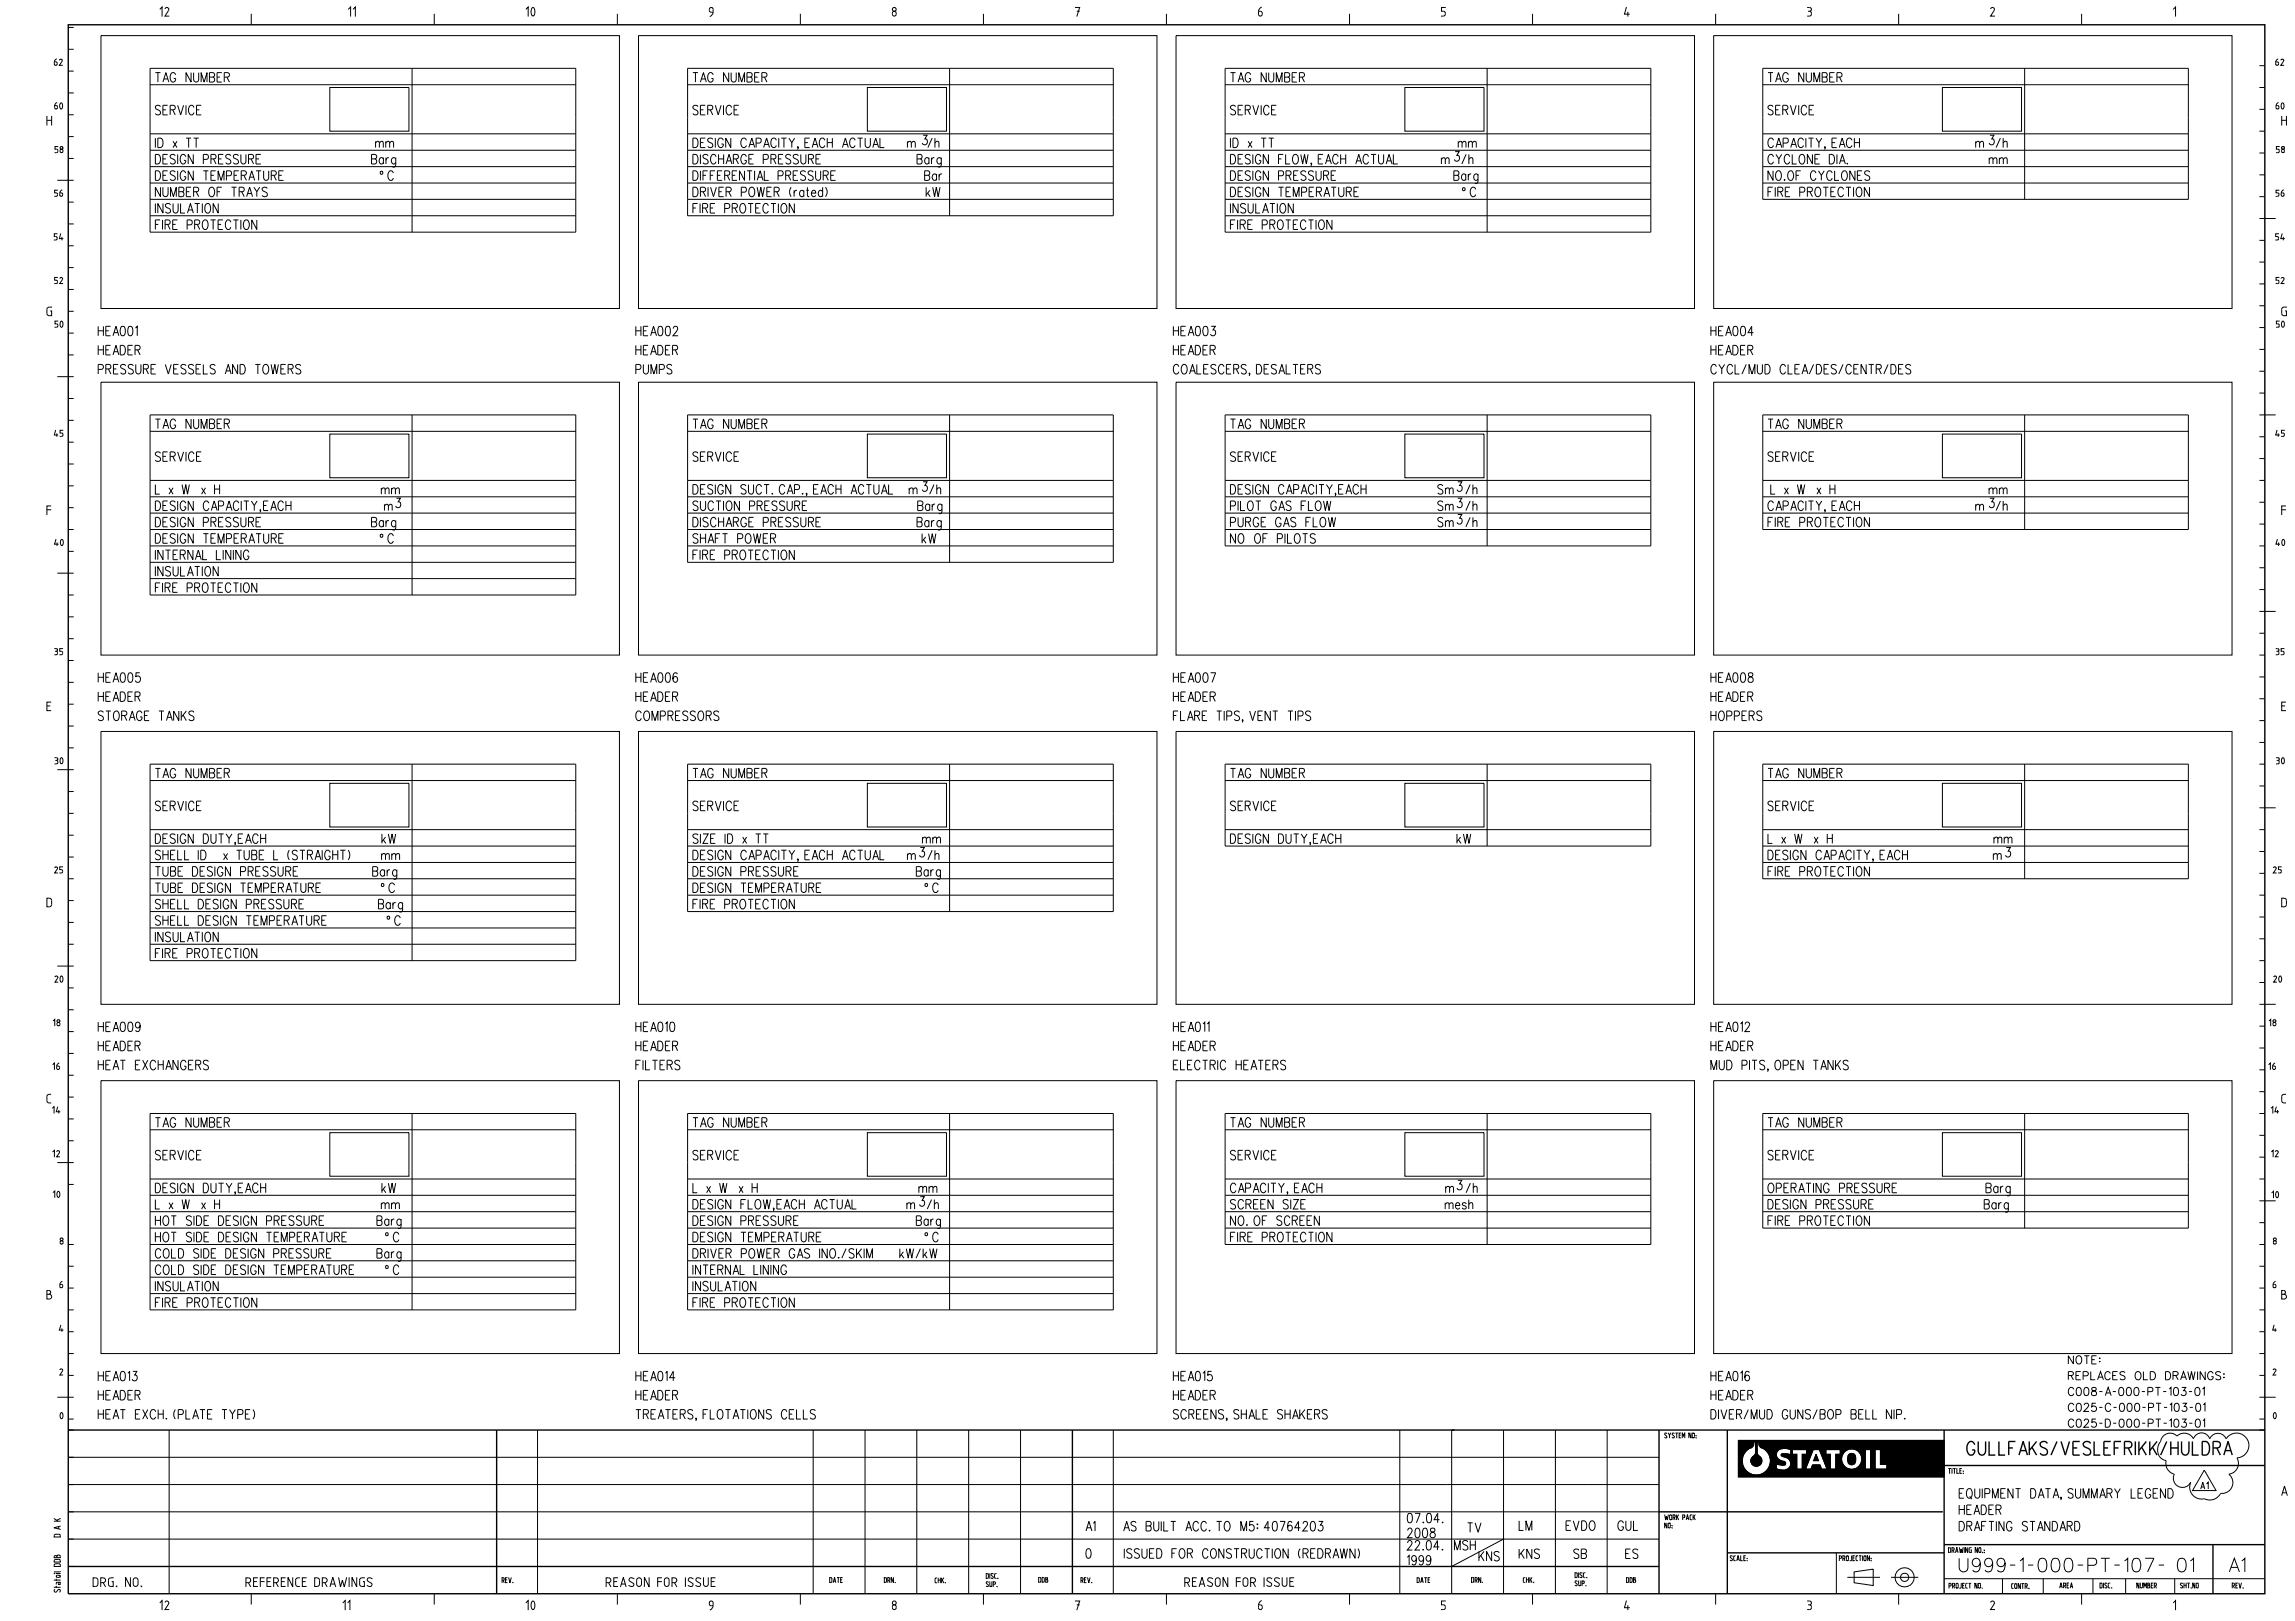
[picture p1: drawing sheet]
<svg xmlns="http://www.w3.org/2000/svg" width="841mm" height="594mm" viewBox="0 0 841 594" stroke-linecap="round" stroke-linejoin="round" font-family="sans-serif">
<defs><g id="words">
<g font-size="5">
<text x="720.8" y="533.2">GULLFAKS/VESLEFRIKK/HULDRA</text>
<text x="717.9" y="576">U999-1-000-PT-107-</text>
<text x="797.9" y="576">01</text>
<text x="816.9" y="576">A1</text>
</g>
<g font-size="3.5">
<text x="56.9" y="30.1">TAG NUMBER</text>
<text x="253.9" y="30.1">TAG NUMBER</text>
<text x="450.9" y="30.1">TAG NUMBER</text>
<text x="647.9" y="30.1">TAG NUMBER</text>
<text x="56.9" y="42.1">SERVICE</text>
<text x="253.9" y="42.1">SERVICE</text>
<text x="450.9" y="42.1">SERVICE</text>
<text x="647.9" y="42.1">SERVICE</text>
<text x="338" y="53.1">3</text>
<text x="728.9" y="53.1">3</text>
<text x="56.9" y="54.1">ID x TT</text>
<text x="131.4" y="54.1">mm</text>
<text x="253.9" y="54.1">DESIGN CAPACITY, EACH ACTUAL</text>
<text x="335.5" y="54.1">m /h</text>
<text x="450.9" y="54.1">ID x TT</text>
<text x="528" y="54.1">mm</text>
<text x="533" y="59.1">3</text>
<text x="647.9" y="54.1">CAPACITY, EACH</text>
<text x="724" y="54.1">m /h</text>
<text x="56.9" y="60.1">DESIGN PRESSURE</text>
<text x="133.3" y="60.1">Barg</text>
<text x="253.9" y="60.1">DISCHARGE PRESSURE</text>
<text x="333.9" y="60.1">Barg</text>
<text x="450.9" y="60.1">DESIGN FLOW, EACH ACTUAL</text>
<text x="530.6" y="60.1">m /h</text>
<text x="647.9" y="60.1">CYCLONE DIA.</text>
<text x="727.8" y="60.1">mm</text>
<text x="56.9" y="66.1">DESIGN TEMPERATURE</text>
<text x="137.8" y="66.1">^C</text>
<text x="253.9" y="66.1">DIFFERENTIAL PRESSURE</text>
<text x="337.3" y="66.1">Bar</text>
<text x="450.9" y="66.1">DESIGN PRESSURE</text>
<text x="529.7" y="66.1">Barg</text>
<text x="647.9" y="66.1">NO.OF CYCLONES</text>
<text x="56.9" y="72.1">NUMBER OF TRAYS</text>
<text x="253.9" y="72.1">DRIVER POWER (rated)</text>
<text x="336.7" y="72.1">kW</text>
<text x="450.9" y="72.1">DESIGN TEMPERATURE</text>
<text x="534.3" y="72.1">^C</text>
<text x="647.9" y="72.1">FIRE PROTECTION</text>
<text x="56.9" y="78.1">INSULATION</text>
<text x="253.9" y="78.1">FIRE PROTECTION</text>
<text x="450.9" y="78.1">INSULATION</text>
<text x="56.9" y="84.1">FIRE PROTECTION</text>
<text x="450.9" y="84.1">FIRE PROTECTION</text>
<text x="36" y="123.1">HEA001</text>
<text x="233" y="123.1">HEA002</text>
<text x="430" y="123.1">HEA003</text>
<text x="627" y="123.1">HEA004</text>
<text x="36" y="130">HEADER</text>
<text x="233" y="130">HEADER</text>
<text x="430" y="130">HEADER</text>
<text x="627" y="130">HEADER</text>
<text x="36" y="137">PRESSURE VESSELS AND TOWERS</text>
<text x="233" y="137">PUMPS</text>
<text x="430" y="137">COALESCERS, DESALTERS</text>
<text x="627" y="137">CYCL/MUD CLEA/DES/CENTR/DES</text>
<text x="56.9" y="157.1">TAG NUMBER</text>
<text x="253.9" y="157.1">TAG NUMBER</text>
<text x="450.9" y="157.1">TAG NUMBER</text>
<text x="647.9" y="157.1">TAG NUMBER</text>
<text x="56.9" y="169.1">SERVICE</text>
<text x="253.9" y="169.1">SERVICE</text>
<text x="450.9" y="169.1">SERVICE</text>
<text x="647.9" y="169.1">SERVICE</text>
<text x="56.9" y="181.1">L x W x H</text>
<text x="133.8" y="181.1">mm</text>
<text x="253.9" y="181.1">DESIGN SUCT. CAP., EACH ACTUAL m /h</text>
<text x="338" y="180">3</text>
<text x="450.9" y="181.1">DESIGN CAPACITY,EACH</text>
<text x="526.9" y="181.1">Sm /h</text>
<text x="534" y="180">3</text>
<text x="648.9" y="181.1">L x W x H</text>
<text x="723.1" y="181.1">mm</text>
<text x="56.9" y="187.1">DESIGN CAPACITY,EACH</text>
<text x="139.4" y="187.1">m</text>
<text x="145" y="186">3</text>
<text x="253.9" y="187.1">SUCTION PRESSURE</text>
<text x="333.5" y="187.1">Barg</text>
<text x="450.9" y="187.1">PILOT GAS FLOW</text>
<text x="526.9" y="187.1">Sm /h</text>
<text x="534" y="186">3</text>
<text x="647.9" y="187.1">CAPACITY, EACH</text>
<text x="724" y="187.1">m /h</text>
<text x="728.9" y="186">3</text>
<text x="56.9" y="193.1">DESIGN PRESSURE</text>
<text x="133.3" y="193.1">Barg</text>
<text x="253.9" y="193.1">DISCHARGE PRESSURE</text>
<text x="333.9" y="193.1">Barg</text>
<text x="450.9" y="193.1">PURGE GAS FLOW</text>
<text x="526.9" y="193.1">Sm /h</text>
<text x="534" y="192">3</text>
<text x="647.9" y="193.1">FIRE PROTECTION</text>
<text x="56.9" y="199.1">DESIGN TEMPERATURE</text>
<text x="137.8" y="199.1">^C</text>
<text x="253.9" y="199.1">SHAFT POWER</text>
<text x="333.1" y="199.1">kW</text>
<text x="450.9" y="199.1">NO OF PILOTS</text>
<text x="56.9" y="205.1">INTERNAL LINING</text>
<text x="253.9" y="205.1">FIRE PROTECTION</text>
<text x="56.9" y="211.1">INSULATION</text>
<text x="56.9" y="217.1">FIRE PROTECTION</text>
<text x="36" y="250">HEA005</text>
<text x="233" y="250">HEA006</text>
<text x="430" y="250">HEA007</text>
<text x="627" y="250">HEA008</text>
<text x="36" y="257">HEADER</text>
<text x="233" y="257">HEADER</text>
<text x="430" y="257">HEADER</text>
<text x="627" y="257">HEADER</text>
<text x="36" y="264">STORAGE TANKS</text>
<text x="233" y="264">COMPRESSORS</text>
<text x="430" y="264">FLARE TIPS, VENT TIPS</text>
<text x="627" y="264">HOPPERS</text>
<text x="56.9" y="285.1">TAG NUMBER</text>
<text x="253.9" y="285.1">TAG NUMBER</text>
<text x="450.9" y="285.1">TAG NUMBER</text>
<text x="647.9" y="285.1">TAG NUMBER</text>
<text x="56.9" y="297.1">SERVICE</text>
<text x="253.9" y="297.1">SERVICE</text>
<text x="450.9" y="297.1">SERVICE</text>
<text x="647.9" y="297.1">SERVICE</text>
<text x="56.9" y="309.1">DESIGN DUTY,EACH</text>
<text x="136.4" y="309.1">kW</text>
<text x="253.9" y="309.1">SIZE ID x TT</text>
<text x="333.1" y="309.1">mm</text>
<text x="450.9" y="309.1">DESIGN DUTY,EACH</text>
<text x="530.4" y="309.1">kW</text>
<text x="647.9" y="309.1">L x W x H</text>
<text x="724.7" y="309.1">mm</text>
<text x="56.9" y="315.1">SHELL ID</text>
<text x="81.3" y="315.1">x TUBE L (STRAIGHT)</text>
<text x="138.7" y="315.1">mm</text>
<text x="253.9" y="315.1">DESIGN CAPACITY, EACH ACTUAL</text>
<text x="335.5" y="315.1">m /h</text>
<text x="337" y="314">3</text>
<text x="647.9" y="315.1">DESIGN CAPACITY, EACH</text>
<text x="729.1" y="315.1">m</text>
<text x="734.9" y="314">3</text>
<text x="56.9" y="321.1">TUBE DESIGN PRESSURE</text>
<text x="134.8" y="321.1">Barg</text>
<text x="253.9" y="321.1">DESIGN PRESSURE</text>
<text x="332.7" y="321.1">Barg</text>
<text x="647.9" y="321.1">FIRE PROTECTION</text>
<text x="56.9" y="327.1">TUBE DESIGN TEMPERATURE</text>
<text x="138.8" y="327.1">^C</text>
<text x="253.9" y="327.1">DESIGN TEMPERATURE</text>
<text x="337.3" y="327.1">^C</text>
<text x="56.9" y="333.1">SHELL DESIGN PRESSURE</text>
<text x="137" y="333.1">Barg</text>
<text x="253.9" y="333.1">FIRE PROTECTION</text>
<text x="56.9" y="339.1">SHELL DESIGN TEMPERATURE</text>
<text x="140.9" y="339.1">^C</text>
<text x="56.9" y="345.1">INSULATION</text>
<text x="56.9" y="351.1">FIRE PROTECTION</text>
<text x="36" y="378">HEA009</text>
<text x="233" y="378">HEA010</text>
<text x="430" y="378">HEA011</text>
<text x="627" y="378">HEA012</text>
<text x="36" y="385">HEADER</text>
<text x="233" y="385">HEADER</text>
<text x="430" y="385">HEADER</text>
<text x="627" y="385">HEADER</text>
<text x="36" y="392">HEAT EXCHANGERS</text>
<text x="233" y="392">FILTERS</text>
<text x="430" y="392">ELECTRIC HEATERS</text>
<text x="627" y="392">MUD PITS, OPEN TANKS</text>
<text x="56.9" y="413.1">TAG NUMBER</text>
<text x="253.9" y="413.1">TAG NUMBER</text>
<text x="450.9" y="413.1">TAG NUMBER</text>
<text x="647.9" y="413.1">TAG NUMBER</text>
<text x="56.9" y="425.1">SERVICE</text>
<text x="253.9" y="425.1">SERVICE</text>
<text x="450.9" y="425.1">SERVICE</text>
<text x="647.9" y="425.1">SERVICE</text>
<text x="56.9" y="437">DESIGN DUTY,EACH</text>
<text x="136.4" y="437">kW</text>
<text x="253.9" y="437">L x W x H</text>
<text x="330.8" y="437">mm</text>
<text x="450.9" y="437">CAPACITY, EACH</text>
<text x="529.7" y="437">m /h</text>
<text x="534" y="436">3</text>
<text x="647.9" y="437">OPERATING PRESSURE</text>
<text x="725.7" y="437">Barg</text>
<text x="56.9" y="443">L x W x H</text>
<text x="133.8" y="443">mm</text>
<text x="253.9" y="443">DESIGN FLOW,EACH ACTUAL</text>
<text x="334.6" y="443">m /h</text>
<text x="337" y="442">3</text>
<text x="450.9" y="443">SCREEN SIZE</text>
<text x="525.3" y="443">mesh</text>
<text x="647.9" y="443">DESIGN PRESSURE</text>
<text x="724.2" y="443">Barg</text>
<text x="56.9" y="449">HOT SIDE DESIGN PRESSURE</text>
<text x="136.9" y="449">Barg</text>
<text x="253.9" y="449">DESIGN PRESSURE</text>
<text x="332.7" y="449">Barg</text>
<text x="450.9" y="449">NO. OF SCREEN</text>
<text x="647.9" y="449">FIRE PROTECTION</text>
<text x="56.9" y="455">HOT SIDE DESIGN TEMPERATURE</text>
<text x="140.6" y="455">^C</text>
<text x="253.9" y="455">DESIGN TEMPERATURE</text>
<text x="337.3" y="455">^C</text>
<text x="450.9" y="455">FIRE PROTECTION</text>
<text x="56.9" y="461">COLD SIDE DESIGN PRESSURE</text>
<text x="137.1" y="461">Barg</text>
<text x="253.9" y="461">DRIVER POWER GAS INO./SKIM</text>
<text x="328.2" y="461">kW/kW</text>
<text x="56.9" y="467">COLD SIDE DESIGN TEMPERATURE</text>
<text x="140.7" y="467">^C</text>
<text x="253.9" y="467">INTERNAL LINING</text>
<text x="56.9" y="473">INSULATION</text>
<text x="253.9" y="473">INSULATION</text>
<text x="56.9" y="479">FIRE PROTECTION</text>
<text x="253.9" y="479">FIRE PROTECTION</text>
<text x="36" y="506">HEA013</text>
<text x="233" y="506">HEA014</text>
<text x="430" y="506">HEA015</text>
<text x="627" y="506">HEA016</text>
<text x="36" y="513">HEADER</text>
<text x="233" y="513">HEADER</text>
<text x="430" y="513">HEADER</text>
<text x="627" y="513">HEADER</text>
<text x="36" y="520">HEAT EXCH. (PLATE TYPE)</text>
<text x="233" y="520">TREATERS, FLOTATIONS CELLS</text>
<text x="430" y="520">SCREENS, SHALE SHAKERS</text>
<text x="627" y="520">DIVER/MUD GUNS/BOP BELL NIP.</text>
<text x="717.9" y="549">EQUIPMENT DATA, SUMMARY LEGEND</text>
<text x="717.9" y="555">HEADER</text>
<text x="398" y="561">A1</text>
<text x="411.8" y="561">AS BUILT ACC. TO M5: 40764203</text>
<text x="515.7" y="558">07.04.</text>
<text x="515.7" y="563.5">2008</text>
<text x="537.8" y="561.5">TV</text>
<text x="556.7" y="560.8">LM</text>
<text x="573.9" y="560.8">EVDO</text>
<text x="592.9" y="560.8">GUL</text>
<text x="717.9" y="561">DRAFTING STANDARD</text>
<text x="515.7" y="568">22.04.</text>
<text x="533" y="568">MSH</text>
<text x="398" y="571">0</text>
<text x="412" y="571">ISSUED FOR CONSTRUCTION (REDRAWN)</text>
<text x="515.7" y="573.5">1999</text>
<text x="542" y="572">KNS</text>
<text x="556.7" y="571.1">KNS</text>
<text x="576.7" y="571.1">SB</text>
<text x="595.7" y="571.1">ES</text>
</g>
<g font-size="3">
<text x="757.9" y="499.8">NOTE:</text>
<text x="757.9" y="505.6">REPLACES OLD DRAWINGS:</text>
<text x="757.9" y="511.4">C008-A-000-PT-103-01</text>
<text x="757.9" y="517.2">C025-C-000-PT-103-01</text>
<text x="757.9" y="523">C025-D-000-PT-103-01</text>
</g>
<g font-size="2.5">
<text x="19.8" y="24.1">62</text>
<text x="833.8" y="24.1">62</text>
<text x="19.9" y="40.1">60</text>
<text x="833.9" y="40.1">60</text>
<text x="20" y="56.1">58</text>
<text x="834.1" y="56.1">58</text>
<text x="19.9" y="72.1">56</text>
<text x="833.9" y="72.1">56</text>
<text x="19.7" y="88.1">54</text>
<text x="833.8" y="88.1">54</text>
<text x="19.9" y="104.1">52</text>
<text x="833.9" y="104.1">52</text>
<text x="20" y="120.1">50</text>
<text x="834" y="120.1">50</text>
<text x="19.7" y="160">45</text>
<text x="833.8" y="160">45</text>
<text x="19.9" y="200">40</text>
<text x="833.9" y="200">40</text>
<text x="19.9" y="240">35</text>
<text x="833.9" y="240">35</text>
<text x="20" y="280">30</text>
<text x="834" y="280">30</text>
<text x="19.9" y="320">25</text>
<text x="832.9" y="320">25</text>
<text x="20" y="360">20</text>
<text x="833" y="360">20</text>
<text x="19.4" y="376">18</text>
<text x="831.5" y="376">18</text>
<text x="19.3" y="392">16</text>
<text x="831.3" y="392">16</text>
<text x="19.1" y="408">14</text>
<text x="832.2" y="408">14</text>
<text x="19.3" y="424">12</text>
<text x="832.3" y="424">12</text>
<text x="19.4" y="438.9">10</text>
<text x="832.4" y="439">10</text>
<text x="21.9" y="456">8</text>
<text x="832.9" y="456">8</text>
<text x="21.8" y="472">6</text>
<text x="832.8" y="472">6</text>
<text x="21.6" y="488">4</text>
<text x="832.7" y="488">4</text>
<text x="21.8" y="504">2</text>
<text x="832.8" y="504">2</text>
<text x="21.9" y="520">0</text>
<text x="832.9" y="520">0</text>
<text x="806.3" y="545.7">A1</text>
<text x="22.2" y="564.5" transform="rotate(-90 22.2 564.5)">D A K</text>
<text x="22.2" y="583.5" transform="rotate(-90 22.2 583.5)">Statoil DDB</text>
</g>
<g font-size="2">
<text x="610" y="527">SYSTEM NO:</text>
<text x="713.9" y="540">TITLE:</text>
<text x="610" y="557">WORK PACK</text>
<text x="610" y="560">NO:</text>
<text x="713.9" y="569">DRAWING NO.:</text>
<text x="634" y="572">SCALE:</text>
<text x="673.9" y="572">PROJECTION:</text>
<text x="183.9" y="580">REV.</text>
<text x="304" y="580">DATE</text>
<text x="324" y="580">DRN.</text>
<text x="342.6" y="580.1">CHK.</text>
<text x="361.3" y="578.5">DISC.</text>
<text x="361.3" y="581.5">SUP.</text>
<text x="380.5" y="579.9">DDB</text>
<text x="396" y="580">REV.</text>
<text x="519.2" y="580">DATE</text>
<text x="539.2" y="580">DRN.</text>
<text x="558.1" y="580">CHK.</text>
<text x="577.1" y="578.2">DISC.</text>
<text x="577.1" y="581.2">SUP.</text>
<text x="596" y="580">DDB</text>
<text x="754.7" y="582">AREA</text>
<text x="714.1" y="582.1">PROJECT NO.</text>
<text x="737.1" y="582.2">CONTR.</text>
<text x="769.5" y="582">DISC.</text>
<text x="782.9" y="582">NUMBER</text>
<text x="798.9" y="582">SHT.NO</text>
<text x="817.9" y="582">REV.</text>
</g>
</g></defs>
<g fill="none" stroke="#000" stroke-width=".37">
<path d="M25 18.1h2M25 10.1h2M37 13.1h190v100h-190zM58.5 3.5l.9-.9v3.5M60.5 3.3l.2-.4 .6-.2 .4 .3 .1 .6-1.3 2.3h1.5M92.1 5.1v4M127.6 3.5l.9-.9v3.5M129.4 3.5l.8-.9v3.5M159.1 5.1v4M192.7 3.5l.8-.9v3.5M194.9 2.9a.69 .69 0 0 1 .9 .1 .69 .69 0 0 1 .2 .8 1.37 1.37 0 0 1-.9 2l-.5-1.2zM226.2 5.1v4"/>
<path d="M234 13.1h190v100h-190zM261.3 4.5l-1.2-.3-.2-.8 .4-.6h.6l.3 .3 .1 1.4-.5 1.1-.7 .5M293.3 5.1v4M327.3 4.3l.7-.1 .4 .4v.8l-.5 .5-.5-.1-.4-.4zM360.4 5.1v4M393.9 2.7h1.7l-1 3.4M394.6 4.1h1M427.4 5.1v4M431 13.1h189.9v100h-189.9zM462.4 2.6l-.7 .4-.5 1.1v1.4l.4 .4 .6-.1 .4-.5-.1-.7-.6-.5h-.7M494.5 5.1v4M529.8 2.7h-1.6v1.4l1.1 .1 .3 .5v.7l-.4 .5h-1.1"/>
<path d="M561.6 5.1v4M596 2.6l-.7 2.6h1.9M596.5 4.3v1.8M628 13.1h189.9v100h-189.9zM628.7 5.1v4M662.2 2.7h1l.5 .4v.7l-.6 .3M662.6 4.1h.5M663.1 4.1l.6 .3 .1 1-.5 .5h-1.1M695.7 5.1v4M729.5 3.3l.2-.4 .5-.2 .5 .3 .1 .6-1.4 2.3h1.7M762.8 5.1v4M796.4 3.5l.8-.9v3.5"/>
<path d="M25 34.1h2M25 26.1h2M55 25h156v60.1h-156zM55 31.1h156M120.9 32.1h29v16h-29zM151 25v60.1M252 25h156v54.1h-156zM252 31.1h156M317.8 32.1h29v16h-29zM348 25v54.1M448.9 25h156v60.1h-156zM448.9 31.1h156"/>
<path d="M514.8 32.1h29v16h-29zM545 25v60.1M646 25h155.9v48h-155.9zM646 31.1h155.9M711.8 32.1h29v16h-29zM741.9 25v48M828 32.1h1.9M828 24.1h1.9M17.2 42.5v3.5M17.2 44.1h1.7M18.9 42.5v3.5M25 58.1h2"/>
<path d="M25 50.1h2M25 42.1h2M55 49h156M55 55.1h156M252 49h156M252 55.1h156M332.5 52.4l.7-.6 .6 .2 .2 2.1M334 52.4l.6-.6 .6 .2 .2 2.1M448.9 49h156M448.9 55.1h156M528.2 58.4l.6-.6 .7 .2 .1 2.1M528.2 57.8v2.3"/>
<path d="M646 49h155.9M646 55.1h155.9M828 56.1h1.9M828 48.1h1.9M828 40.1h1.9M836.1 44.1h1.8M836.1 42.5v3.5M837.9 42.5v3.5M21 66.1h6M25 74.1h2M55 61.1h156M55 67.1h156"/>
<path d="M55 73h156M55 79.1h156M252 61.1h156M252 67.1h156M252 73h156M448.9 61.1h156M448.9 67.1h156M448.9 73h156M448.9 79.1h156M646 61.1h155.9M646 67.1h155.9M828 72.1h1.9"/>
<path d="M828 64.1h1.9M25 98.1h2M25 90.1h2M25 82.1h2M828 80.1h5.9M828 96h1.9M828 88.1h1.9M19.1 112.5h-1.2l-.7 .6v1.9l.5 .6 1.2 .1v-1.8h-.5M25 114.1h2M25 106.1h2M828 112h1.9M828 104h1.9"/>
<path d="M838 112.5h-1.2l-.6 .6-.1 1.9 .5 .6 1.3 .1v-1.8h-.5M21 138h6M25 130.1h2M25 122.1h2M828 136h1.9M828 128h1.9M828 120h1.9M25 154h2M25 146h2M37 140.1h190v100h-190zM55 152h156v66h-156zM55 158.1h156"/>
<path d="M120.9 159.1h29v16h-29zM151 152v66M234 140.1h190v100h-190zM252 152h156v54.1h-156zM252 158.1h156M317.8 159.1h29v16h-29zM348 152v54.1M431 140.1h189.9v100h-189.9zM448.9 152h156v48h-156zM448.9 158.1h156M514.8 159.1h29v16h-29zM545 152v48"/>
<path d="M628 140.1h189.9v100h-189.9zM646 152h155.9v42h-155.9zM646 158.1h155.9M711.8 159.1h29v16h-29zM741.9 152v42M828 152h5.9M828 144h1.9M25 178h2M25 170h2M25 162h2M55 176h156M252 176h156"/>
<path d="M448.9 176h156M646 176h155.9M828 176h1.9M828 168h1.9M828 160h1.9M17.2 186.8h1.6M18.8 185.4h-1.6v3.3M25 194h2M25 186h2M55 194h156M55 182.1h156M55 188h156"/>
<path d="M252 194h156M252 182.1h156M252 188h156M448.9 194h156M448.9 182.1h156M448.9 188h156M646 182.1h155.9M646 188h155.9M828 192h1.9M828 184h1.9M836.1 186.8h1.6M837.7 185.4h-1.6v3.3"/>
<path d="M21 210h6M25 218h2M25 202h2M55 200h156M55 206.1h156M55 212h156M252 200h156M828 216h1.9M828 208h1.9M828 200h1.9M25 234h2M25 226h2"/>
<path d="M828 224h5.9M828 232.1h1.9M17.2 258.7h1.2M18.8 257.3h-1.6v3.1h1.6M25 258h2M25 250h2M25 242h2M828 256.1h1.9M828 248.1h1.9M828 240.1h1.9M836.1 258.7h1.3M837.7 257.3h-1.6v3.1h1.6"/>
<path d="M25 274h2M25 266h2M37 268h190v100h-190zM234 268h190v100h-190zM431 268h189.9v100h-189.9zM628 268h189.9v100h-189.9zM828 272.1h1.9M828 264.1h1.9M21 282h6M25 298h2M25 290h2M55 280h156v72h-156z"/>
<path d="M55 286h156M120.9 287h29v16h-29zM151 280v72M252 280h156v54h-156zM252 286h156M317.8 287h29v16h-29zM348 280v54M448.9 280h156v30h-156zM448.9 286h156M514.8 287h29v16h-29zM545 280v30M646 280h155.9v42h-155.9z"/>
<path d="M646 286h155.9M711.8 287h29v16h-29zM741.9 280v42M828 296h5.9M828 288h1.9M828 280h1.9M25 314h2M25 306h2M55 304h156M55 310h156M55 316h156M252 304h156"/>
<path d="M252 310h156M252 316h156M332.5 313.4l.7-.6 .6 .1 .2 2.2M334 313.4l.6-.6 .6 .1 .2 2.2M448.9 304h156M646 304h155.9M646 310h155.9M646 316h155.9M828 312h1.9M828 304h1.9M17.2 329.1l1.2 .1 .5 .6v1.8l-.6 .7h-1.1zM25 338h2"/>
<path d="M25 330h2M25 322h2M55 322h156M55 328h156M55 334h156M252 322h156M252 328h156M828 336h1.9M828 328h1.9M828 320h1.9M836.1 329.1l1.3 .1 .5 .6v1.8l-.6 .7h-1.2zM21 354h6"/>
<path d="M25 346h2M55 346h156M55 340h156M828 352h1.9M828 344h1.9M25 378h2M25 370h2M25 362h2M828 368h5.9M828 376h1.9M828 360h1.9M25 394h2"/>
<path d="M25 386h2M37 396h190v100h-190zM234 396h190v100h-190zM431 396h189.9v100h-189.9zM628 396h189.9v100h-189.9zM828 392h1.9M828 384h1.9M18.8 401h-1l-.6 .7 .1 2 .5 .4 1 .1M25 418h2M25 410h2M25 402h2M55 408h156v72h-156z"/>
<path d="M55 414h156M120.9 415.1h29v15.9h-29zM151 408v72M252 408h156v72h-156zM252 414h156M317.8 415.1h29v15.9h-29zM348 408v72M448.9 408h156v48h-156zM448.9 414h156M514.8 415.1h29v15.9h-29zM545 408v48M646 408h155.9v42h-155.9z"/>
<path d="M646 414h155.9M711.8 415.1h29v15.9h-29zM741.9 408v42M828 416h1.9M828 408h1.9M828 400h1.9M837.7 401h-1l-.6 .7 .1 2 .5 .4 1 .1M21 426h6M25 434h2M55 432h156M55 438h156M252 432h156"/>
<path d="M252 438h156M448.9 432h156M448.9 438h156M646 432h155.9M646 438h155.9M828 432h1.9M828 424h1.9M25 456h2M55 456h156M55 444h156M55 450h156M252 456h156"/>
<path d="M252 444h156M252 450h156M332.3 441.4l.7-.6 .6 .1 .1 2.1M332.3 440.8v2.2M448.9 444h156M448.9 450h156M646 444h155.9M828 440h5.9M828 456h1.9M828 448h1.9M17.2 474.3h.8a.87 .87 0 0 1 .9 .8 .87 .87 0 0 1-.9 .9h-.8v-3.1h.8l.5 .3v.7l-.6 .4M22.9 469.5l-.7 .5-.3 .8"/>
<path d="M25 480h2M25 472h2M25 464h2M55 462h156M55 468h156M55 474h156M252 462h156M252 468h156M252 474h156M828 480h1.9M828 472h1.9M828 464h1.9"/>
<path d="M833.9 469.5l-.7 .6-.2 .7M836.1 474.3h.9a.87 .87 0 0 1 .9 .8 .87 .87 0 0 1-.9 .9h-.9v-3.1h1l.4 .5-.1 .6-.6 .3M25 496h2M25 488h2M828 496h1.9M828 488h1.9M21 512h6M25 504h2M828 512h5.9M828 504h1.9M25 534h582.9M25 524h2"/>
<path d="M25 520h2M62 524v60M197 524v60M298 524v60M317 524v60M336 524v60M355 524v60M374 524v60M408 524v60M513 524v60M532 524v60M551 524v60"/>
<path d="M570 524v60M588.9 524v60M637 527.8h75.4v13.5h-75.4zM637.1 527.8v13.5M637.2 527.8v13.5M637.3 527.8v13.5M637.4 527.8v13.5M637.5 527.8v13.5M637.6 527.8v13.5M637.7 527.8v13.5M637.8 527.8v13.5M637.9 527.8v13.5"/>
<path d="M638 527.8v13.5M638.1 527.8v13.5M638.2 527.8v13.5M638.4 527.8v13.5M638.5 527.8v13.5M638.6 527.8v6.8M638.6 536.1v5.2M638.7 527.8v6.3M638.7 536.6v4.7M638.8 527.8v5.9M638.8 536.9v4.4M638.9 527.8v5.6"/>
<path d="M638.9 537.2v4.1M639 527.8v5.4M639 537.4v3.9M639.1 527.8v5.2M639.1 537.6v3.7M639.2 527.8v5M639.2 537.8v3.5M639.3 538v3.3M639.4 527.8l-.1 4.9M639.5 527.8v4.6M639.5 538.3v3M639.6 527.8v4.4"/>
<path d="M639.6 538.4v2.9M639.7 527.8v4.3M639.7 538.5v2.8M639.8 527.8v4.2M639.8 538.6v2.7M639.9 527.8v4.1M639.9 538.8v2.5M640 527.8v4M640 538.9v2.4M640.1 527.8v3.9M640.1 539v2.3M640.2 527.8v3.8"/>
<path d="M640.2 539.1v2.2M640.3 527.8v3.7M640.3 539.1v2.2M640.4 539.2v2.1M640.5 527.8l-.1 3.6M640.6 527.8v3.5M640.6 539.4v1.9M640.7 527.8v3.4M640.7 539.4v1.9M640.8 527.8v3.3M640.8 539.5v1.8M640.9 527.8v3.3"/>
<path d="M640.9 539.6v1.7M641 527.8v3.2M641 539.6v1.7M641.1 527.8v3.1M641.1 539.7v1.6M641.2 527.8v3.1M641.2 539.8v1.5M641.3 527.8v3M641.3 539.8v1.5M641.4 527.8v3M641.4 539.9v1.4M641.5 539.9v1.4"/>
<path d="M641.6 527.8l-.1 2.9a2.04 2.04 0 0 0 1.2-2.3h.6M641.6 534.9v.8M641.7 527.8v2.8M641.7 534.6v1.4M641.7 540v1.3M641.8 527.8v2.7M641.8 534.3v2M641.9 527.8v2.7M641.9 534.1v2.3M642 527.8v2.6M642 534v2.6M642 534a2.06 2.06 0 0 0 .2 2.8 2.06 2.06 0 0 0 2.8 0 2.06 2.06 0 0 0 .2-2.8"/>
<path d="M642.1 527.8v2.5M642.1 533.9v2.8M642.2 527.8v2.4M642.2 533.8v3M642.3 527.8v2.3M642.3 533.7v3.2M642.4 527.8v2.2M642.4 533.6v3.4M642.5 527.8v2M642.5 533.5v3.5M642.7 527.8l-.1 1.8M642.7 533.4v3.7"/>
<path d="M642.8 527.8v.6M642.8 533.3v3.9M642.9 527.8v.6M642.9 533.3v3.9M643 527.8v.6M643 533.1v4.2M643.1 527.8v.6M643.1 533v4.3M643.2 527.8v.6M643.2 532.8v4.5M643.3 527.8v4.8l-.3 .5-1 .9M643.3 532.4v4.9"/>
<path d="M643.4 527.8v9.6M643.5 527.8v9.6M643.6 527.8v9.6M643.7 527.8v9.6M643.8 527.8v9.6M643.9 532.1l.3 1 1 .9M644 527.8v.6M644 532.7v4.6M644.1 527.8v.6M644.1 533v4.3M644.2 527.8v.6M644.2 533.1v4.2"/>
<path d="M644.3 527.8v.6M644.3 533.2v4M644.4 527.8v.6M644.4 533.3v3.9M644.5 527.8v1.1M644.5 533.4v3.7M644.6 527.8v1.8M644.6 533.5v3.6M644.7 527.8v2M644.7 533.5v3.6M644.8 527.8v2.2M644.8 533.6v3.4"/>
<path d="M644.9 527.8l.1 2.4M644.9 533.7v3.2M645.1 527.8v2.5M645.1 533.9v2.8M645.2 527.8v2.6M645.2 534v2.6M645.3 527.8v2.7M645.3 534.1v2.4M645.4 527.8v2.7M645.4 534.2v2.1M645.5 527.8v2.8M645.5 534.4v1.8"/>
<path d="M645.5 540v1.3M645.6 527.8v2.9M645.6 534.7v1.2M645.6 539.9v1.4M645.7 527.8v2.9a2.04 2.04 0 0 1-1.2-2.3h-.6M645.7 539.9v1.4M645.8 527.8v3M645.8 539.9v1.4M645.9 527.8v3M645.9 539.8v1.5M646 527.8l.1 3.1M646.1 539.7v1.6"/>
<path d="M646.2 527.8v3.2M646.2 539.6v1.7M646.3 527.8v3.3M646.3 539.6v1.7M646.4 527.8v3.3M646.4 539.5v1.8M646.5 527.8v3.4M646.5 539.4v1.9M646.6 527.8v3.5M646.6 539.3v2M646.7 527.8v3.5M646.7 539.3v2"/>
<path d="M646.8 527.8v3.6M646.8 539.2v2.1M646.9 527.8v3.7M646.9 539.1v2.2M647 527.8v3.8M647 539.1v2.2M647.1 527.8l.1 4M647.2 538.8v2.5M647.3 527.8v4.1M647.3 538.8v2.5M647.4 527.8v4.2M647.4 538.6v2.7"/>
<path d="M647.5 527.8v4.3M647.5 538.5v2.8M647.6 527.8v4.4M647.6 538.4v2.9M647.7 527.8v4.6M647.7 538.2v3.1M647.8 527.8v4.7M647.8 538.1v3.2M647.9 527.8v4.9M647.9 538v3.3M648 527.8v5M648 537.8v3.5"/>
<path d="M648.1 527.8v5.2M648.1 537.6v3.7M648.2 527.8l.1 5.7M648.3 537.1v4.2M648.4 527.8v6M648.4 536.9v4.4M648.5 527.8v6.3M648.5 536.5v4.8M648.6 527.8v6.8M648.6 536v5.3M648.7 527.8v13.5M648.8 527.8v13.5"/>
<path d="M648.9 527.8v13.5M649 527.8v13.5M649.1 527.8v13.5M649.2 527.8v13.5M649.3 527.8v13.5M649.4 527.8v13.5M649.6 527.8v13.5M649.7 527.8v13.5M649.8 527.8v13.5M649.9 527.8v13.5M650 527.8v13.5M650.1 527.8v13.5"/>
<path d="M650.2 527.8v13.5M650.3 527.8v13.5M650.4 527.8v13.5M650.5 527.8v13.5M650.7 527.8v13.5M650.8 527.8v13.5M650.9 527.8v13.5M651 536.5l1.9 .4M651 538.1l.1 3.2M651 527.8v4.8M651 533.5v7.8M651.1 527.8v4.4"/>
<path d="M651.1 533.8v2.7M651.2 527.8v4.2M651.2 534v2.6M651.2 538.2v3.1M651.3 527.8v4.1M651.3 534.2v2.4M651.3 538.2v3.1M651.4 527.8v3.9M651.4 534.3v2.3M651.4 538.2v3.1M651.5 527.8v3.8M651.5 534.4v2.2"/>
<path d="M651.5 538.2v3.1M651.6 534.5l.1 2.2M651.6 538.3v3M651.7 527.8l-.1 3.7M651.8 527.8v3.5M651.8 534.7v2M651.8 538.3v3M651.9 527.8v3.5M651.9 534.8v2M651.9 538.4v2.9M652 527.8v3.4M652 534.9v1.9"/>
<path d="M652 538.4v2.9M652.1 527.8v3.3M652.1 534.9v1.9M652.1 538.4v2.9M652.2 527.8v3.3M652.2 535v1.8M652.2 538.4v2.9M652.3 527.8v3.3M652.3 535v1.9M652.3 538.5v2.8M652.4 527.8v3.3M652.4 535.1v1.8"/>
<path d="M652.4 538.5v2.8M652.5 527.8v3.2M652.5 535.2v1.7M652.5 538.5v2.8M652.6 527.8v3.2M652.6 535.2v1.7M652.6 538.5v2.8M652.7 527.8v3.2M652.7 535.2v1.7M652.7 538.5v2.8M652.8 532.7v.9M652.9 527.8v3.2"/>
<path d="M652.9 532.7v1M652.9 535.3v1.6M652.9 538.5v2.8M653 527.8v3.1M653 532.6v1.1M653 535.3v1.6M653 538.5v2.8M653.1 527.8v3.1M653.1 532.6v1.2M653.1 535.3v1.6M653.1 538.6v2.7M653.2 532.6v1.2a2.79 2.79 0 0 1 3 3.1 2.46 2.46 0 0 1-2.1 1.7v2.7"/>
<path d="M653.2 527.8v3.1M653.2 535.4v1.5M653.2 538.6v2.7M653.3 527.8l-.1 3.1a2.22 2.22 0 0 0-2.3 2.2 2.22 2.22 0 0 0 2.2 2.3l.9 .1 .4 .6-.3 .8h-1.2M653.3 532.6v1.2M653.3 535.4v1.5M653.3 538.6v2.7M653.4 527.8v3.1M653.4 532.6v1.2M653.4 535.4v1.5M653.4 538.6v2.7M653.5 527.8v3.1"/>
<path d="M653.5 532.6v1.2M653.5 535.4v1.5M653.5 538.6v2.7M653.6 527.8v3.1M653.6 532.6v1.3M653.6 535.5v1.4M653.6 538.6v2.7M653.7 527.8v3.1M653.7 532.6v1.3M653.7 535.5v1.4M653.7 538.6v2.7M653.8 527.8v3.1"/>
<path d="M653.8 532.6l.1 1.4M653.8 535.5v1.4M653.8 538.6v2.7M654 527.8v3.1M654 532.6v1.4M654 535.6v1.3M654 538.6v2.7M654.1 527.8v3.1M654.1 532.6v1.4M654.1 535.6v1.3M654.2 527.8v3.1M654.2 532.6v1.4"/>
<path d="M654.2 535.7v1.1M654.2 538.5v2.8M654.3 527.8v3.1M654.3 532.6v1.5M654.3 535.9v.7M654.3 538.5v2.8M654.4 527.8v3.1M654.4 532.6v1.5M654.4 538.5v2.8M654.5 527.8v3.2M654.5 532.6v1.5M654.5 538.5v2.8"/>
<path d="M654.6 527.8v3.2M654.6 532.6v1.6M654.6 538.5v2.8M654.7 527.8v3.2M654.7 532.6v1.6M654.7 538.4v2.9M654.8 527.8v3.2M654.8 532.6v1.6M654.8 538.4v2.9M654.9 527.8v3.2M654.9 532.7l.1 1.6M655 538.3v3"/>
<path d="M655.1 527.8v3.2M655.1 532.7v1.7M655.1 538.2v3.1M655.2 527.8v3.3M655.2 532.7v1.7M655.2 538.2v3.1M655.3 527.8v3.3M655.3 532.7v1.8M655.3 538.1v3.2M655.4 527.8v3.3M655.4 532.7v1.9M655.4 538v3.3"/>
<path d="M655.5 527.8v3.3M655.5 532.7v2M655.5 538v3.3M655.6 527.8v3.3M655.6 532.7v2.1M655.6 537.8v3.5M655.7 527.8v3.3M655.7 532.8v2.1M655.7 537.7v3.6M655.8 527.8v3.4M655.8 532.8v2.3M655.8 537.6v3.7"/>
<path d="M655.9 527.8v3.4M655.9 532.8v2.4M655.9 537.4v3.9M656 527.8l.2 3.5M656 532.8v2.7M656 537.3v4M656.1 527.8v3.4M656.1 532.8v2.9M656.1 537v4.3M656.2 527.8v8.4M656.2 536.6v4.7M656.3 527.8v13.5"/>
<path d="M656.4 527.8v13.5M656.5 527.8v13.5M656.6 527.8v13.5M656.7 527.8v13.5M656.8 531.2h5.3v1.7h-1.7v5.4h-1.9v-5.4h-1.7zM656.8 527.8v13.5M656.9 527.8v3.4M656.9 532.9v8.4M657 527.8v3.4M657 532.9v8.4M657.1 527.8v3.4M657.1 532.9v8.4"/>
<path d="M657.2 527.8v3.4M657.2 532.9v8.4M657.3 527.8v3.4M657.3 532.9v8.4M657.4 527.8v3.4M657.4 532.9v8.4M657.5 527.8v3.4M657.5 532.9v8.4M657.6 527.8v3.4M657.6 532.9v8.4M657.7 527.8v3.4M657.7 532.9v8.4"/>
<path d="M657.8 527.8v3.4M657.8 532.9v8.4M657.9 527.8v3.4M657.9 532.9v8.4M658 527.8v3.4M658 532.9v8.4M658.1 527.8v3.4M658.1 532.9v8.4M658.2 527.8v3.4M658.2 532.9v8.4M658.3 527.8v3.4M658.3 532.9v8.4"/>
<path d="M658.4 527.8v3.4M658.4 532.9v8.4M658.5 527.8v3.4M658.5 538.3v3M658.6 527.8v3.4M658.6 538.3v3M658.7 527.8v3.4M658.7 538.3v3M658.8 527.8v3.4M658.8 538.3v3M658.9 527.8v3.4M658.9 538.3v3"/>
<path d="M659 527.8v3.4M659 538.3v3M659.1 527.8v3.4M659.1 538.3v3M659.2 527.8v3.4M659.2 538.3v3M659.3 527.8v3.4M659.3 538.3v3M659.4 527.8v3.4M659.4 538.3v3M659.5 527.8v3.4M659.5 538.3v3"/>
<path d="M659.6 527.8v3.4M659.6 538.3v3M659.7 527.8v3.4M659.7 538.3v3M659.8 527.8v3.4M659.8 538.3v3M659.9 527.8v3.4M659.9 538.3v3M660 527.8v3.4M660 538.3v3M660.1 527.8v3.4M660.1 538.3v3"/>
<path d="M660.2 527.8v3.4M660.2 538.3v3M660.3 527.8v3.4M660.3 538.3v3M660.4 527.8v3.4M660.4 538.3v3M660.5 527.8v3.4M660.5 532.9v8.4M660.6 527.8v3.4M660.6 532.9v8.4M660.7 527.8v3.4M660.7 532.9v8.4"/>
<path d="M660.8 527.8v3.4M660.8 532.9v8.4M660.9 527.8v3.4M660.9 532.9v8.4M661 527.8v3.4M661 532.9v8.4M661.1 527.8v3.4M661.1 532.9v8.4M661.2 527.8v3.4M661.2 532.9v8.4M661.3 527.8v3.4M661.3 532.9v8.4"/>
<path d="M661.4 527.8v3.4M661.4 532.9v8.4M661.5 527.8v3.4M661.5 532.9v8.4M661.6 527.8v3.4M661.6 532.9v8.4M661.7 527.8v3.4M661.7 532.9v8.4M661.8 527.8v3.4M661.8 532.9v5.1M661.8 538.3v3M661.9 527.8v3.4"/>
<path d="M661.9 532.9v4.8M661.9 538.3v3M662 527.8v3.4M662 532.9v4.5M662 538.3v3M662.1 527.8v9.4M662.1 538.3v3M662.2 527.8v9.1M662.2 538.3v3M662.3 527.8v8.9M662.3 538.3v3M662.4 527.8v8.6"/>
<path d="M662.4 538.3v3M662.5 527.8v8.4M662.5 538.3v3M662.6 527.8v8.1M662.6 538.3v3M662.7 527.8v7.9M662.7 538.3v3M662.8 527.8v7.6M662.8 538.3v3M662.9 527.8v7.4M662.9 538.3v3M663 527.8v7.1"/>
<path d="M663 538.3v3M663.1 527.8v6.8M663.1 538.3v3M663.2 527.8v6.6M663.2 538.3v3M663.3 527.8v6.3M663.3 538.3v3M663.4 527.8v6.1M663.4 538.3v3M663.5 527.8v5.8M663.5 538.3v3M663.6 527.8v5.6"/>
<path d="M663.6 538.3v3M663.7 527.8v5.3M663.7 538.1v3.2M663.8 527.8v5.1M663.8 537.8v3.5M663.9 527.8v4.8M663.9 537.6v3.7M664 527.8v4.6M664 537.3v4M664.1 527.8v4.3M664.1 537.1v4.2M664.2 527.8v4.1"/>
<path d="M664.2 536.9v4.4M664.3 527.8v3.8M664.3 536.8v4.5M664.4 527.8v3.5M664.4 536.8v4.5M664.5 531.2h2.2l2.8 7.1h-2l-.6-1.5h-2.7l-.6 1.5h-1.9zM664.5 527.8v3.4M664.5 536.8v4.5M664.6 527.8v3.4M664.6 536.8v4.5M664.7 527.8v3.4M664.7 535v.3"/>
<path d="M664.7 536.8v4.5M664.8 527.8v3.4M664.8 534.7v.6M664.8 536.8v4.5M664.9 527.8v3.4M664.9 534.5v.8M664.9 536.8v4.5M665 527.8v3.4M665 534.2v1.1M665 536.8v4.5M665.1 527.8v3.4M665.1 533.9v1.4"/>
<path d="M665.1 536.8v4.5M665.2 527.8v3.4M665.2 533.7v1.6M665.2 536.8v4.5M665.3 527.8v3.4M665.3 533.4v1.9M665.3 536.8v4.5M665.4 527.8v3.4M665.4 533.1v2.2M665.4 536.8v4.5M665.5 532.9l.9 2.4h-1.8zM665.5 527.8v3.4"/>
<path d="M665.5 532.9v2.4M665.5 536.8v4.5M665.6 527.8v3.4M665.6 533.1v2.2M665.6 536.8v4.5M665.7 527.8v3.4M665.7 533.4v1.9M665.7 536.8v4.5M665.8 527.8v3.4M665.8 533.7v1.6M665.8 536.8v4.5M665.9 527.8v3.4"/>
<path d="M665.9 533.9v1.4M665.9 536.8v4.5M666 527.8v3.4M666 534.2v1.1M666 536.8v4.5M666.1 527.8v3.4M666.1 534.5v.8M666.1 536.8v4.5M666.2 527.8v3.4M666.2 534.7v.6M666.2 536.8v4.5M666.3 527.8v3.4"/>
<path d="M666.3 535v.3M666.3 536.8v4.5M666.4 527.8v3.4M666.4 536.8v4.5M666.5 527.8v3.4M666.5 536.8v4.5M666.6 527.8v3.4M666.6 536.8v4.5M666.7 527.8v3.4M666.7 536.8v4.5M666.8 527.8v3.7M666.8 536.8v4.5"/>
<path d="M666.9 527.8v3.9M666.9 536.8v4.5M667 527.8v4.2M667 536.9v4.4M667.1 527.8v4.4M667.1 537.2v4.1M667.2 527.8v4.7M667.2 537.4v3.9M667.3 527.8v4.9M667.3 537.7v3.6M667.4 527.8v5.2M667.4 538v3.3"/>
<path d="M667.5 527.8v5.5M667.5 538.2v3.1M667.6 527.8v5.7M667.6 538.3v3M667.7 527.8v6M667.7 538.3v3M667.8 527.8l.1 6.5M667.8 538.3v3M668 527.8v6.7M668 538.3v3M668.1 527.8v7M668.1 538.3v3"/>
<path d="M668.2 527.8v7.2M668.2 538.3v3M668.3 527.8v7.5M668.3 538.3v3M668.4 527.8v7.7M668.4 538.3v3M668.5 527.8v8M668.5 538.3v3M668.6 527.8v8.2M668.6 538.3v3M668.7 527.8v8.5M668.7 538.3v3"/>
<path d="M668.8 527.8v8.8M668.8 538.3v3M668.9 527.8l.1 9.3M668.9 538.3v3M669.1 531.2h5.2v1.7h-1.6v5.4h-2v-5.4h-1.6zM669.1 527.8v9.5M669.1 538.3v3M669.2 527.8v3.4M669.2 532.9v4.7M669.2 538.3v3M669.3 527.8v3.4M669.3 532.9v4.9"/>
<path d="M669.3 538.3v3M669.4 527.8v3.4M669.4 532.9v5.2M669.4 538.3v3M669.5 527.8v3.4M669.5 532.9v8.4M669.6 527.8v3.4M669.6 532.9v8.4M669.7 527.8v3.4M669.7 532.9v8.4M669.8 527.8v3.4M669.8 532.9v8.4"/>
<path d="M669.9 527.8v3.4M669.9 532.9v8.4M670 527.8v3.4M670 532.9v8.4M670.2 527.8v3.4M670.2 532.9v8.4M670.3 527.8v3.4M670.3 532.9v8.4M670.4 527.8v3.4M670.4 532.9v8.4M670.5 527.8v3.4M670.5 532.9v8.4"/>
<path d="M670.6 527.8v3.4M670.6 532.9v8.4M670.7 527.8v3.4M670.7 532.9v8.4M670.8 527.8v3.4M670.8 538.3v3M670.9 527.8v3.4M670.9 538.3v3M671 527.8v3.4M671 538.3v3M671.1 527.8v3.4M671.1 538.3v3"/>
<path d="M671.3 527.8v3.4M671.3 538.3v3M671.4 527.8v3.4M671.4 538.3v3M671.5 527.8v3.4M671.5 538.3v3M671.6 527.8v3.4M671.6 538.3v3M671.7 527.8v3.4M671.7 538.3v3M671.8 527.8v3.4M671.8 538.3v3"/>
<path d="M671.9 527.8v3.4M671.9 538.3v3M672 527.8v3.4M672 538.3v3M672.1 527.8v3.4M672.1 538.3v3M672.2 527.8v3.4M672.2 538.3v3M672.4 527.8v3.4M672.4 538.3v3M672.5 527.8v3.4M672.5 538.3v3"/>
<path d="M672.6 527.8v3.4M672.6 538.3v3M672.7 527.8v3.4M672.7 538.3v3M672.8 527.8v3.4M672.8 532.9v8.4M672.9 527.8v3.4M672.9 532.9v8.4M673 527.8v3.4M673 532.9v8.4M673.1 527.8v3.4M673.1 532.9v8.4"/>
<path d="M673.2 527.8v3.4M673.2 532.9v8.4M673.3 527.8v3.4M673.3 532.9v8.4M673.4 527.8v3.4M673.4 532.9v8.4M673.6 527.8v3.4M673.6 532.9v8.4M673.7 527.8v3.4M673.7 532.9v8.4M673.8 527.8v3.4M673.8 532.9v8.4"/>
<path d="M673.9 527.8v3.4M673.9 532.9v8.4M674 527.8v3.4M674 532.9v8.4M674.1 527.8v3.4M674.1 532.9v8.4M674.2 527.8v3.4M674.2 532.9v8.4M674.3 527.8v3.4M674.3 532.9v8.4M674.4 527.8v13.5M674.5 527.8v13.5"/>
<path d="M674.7 527.8v13.5M674.8 527.8v13.5M674.9 527.8v13.5M675 527.8v6.3M675 535.2v6.1M675.1 527.8v5.9M675.1 535.7v5.6M675.2 527.8v5.6M675.2 536v5.3M675.3 527.8v5.3M675.3 536.2v5.1M675.4 527.8v5.2"/>
<path d="M675.4 536.4v4.9M675.5 527.8v5M675.5 536.6v4.7M675.6 536.7v4.6M675.7 527.8l-.1 4.8M675.8 527.8v4.6M675.8 537v4.3M675.9 527.8v4.4M675.9 537.1v4.2M676 527.8v4.4M676 537.2v4.1M676.1 527.8v4.3"/>
<path d="M676.1 537.3v4M676.2 527.8v4.1M676.2 537.4v3.9M676.3 527.8v4.1M676.3 537.5v3.8M676.4 527.8v4M676.4 537.5v3.8M676.5 527.8v3.9M676.5 537.6v3.7M676.6 527.8v3.8M676.6 537.7v3.6M676.7 537.7v3.6"/>
<path d="M676.8 527.8l-.1 3.8M676.9 527.8v3.7M676.9 537.9v3.4M677 527.8v3.6M677 537.9v3.4M677 533.9v1.5M677.1 527.8v3.6M677.1 538v3.3M677.2 533.4v2.5M677.2 527.8v3.5M677.2 538v3.3M677.3 527.8v3.5"/>
<path d="M677.3 538v3.3M677.3 533v3.3M677.4 527.8v3.5M677.4 538.1v3.2M677.5 532.9v3.5M677.5 527.8v3.4M677.5 538.1v3.2M677.5 532.8v3.7M677.6 527.8v3.4M677.6 538.1v3.2M677.6 532.7v3.9M677.7 527.8v3.4"/>
<path d="M677.7 538.2v3.1M677.8 532.7v4M677.8 527.8v3.3M677.8 538.2v3.1M677.8 532.6v4.1M677.9 532.6v4.2M678 527.8v3.3M678 538.2v3.1M678.1 532.5v4.3M678.1 527.8v3.3M678.1 538.2v3.1M678.1 532.5v4.4"/>
<path d="M678.2 527.8v3.3M678.2 538.2v3.1M678.3 532.4v4.5M678.3 527.8v3.3M678.3 538.2v3.1M678.4 527.8v3.3M678.4 538.2v3.1M678.4 532.4v4.5M678.5 527.8v3.3M678.5 538.2v3.1M678.6 532.4v4.5M678.6 527.8v3.3"/>
<path d="M678.6 538.2v3.1M678.7 527.8v3.3M678.7 538.2v3.1M678.7 532.4v4.5M678.8 527.8v3.3M678.8 538.2v3.1M678.9 532.4v4.5M678.9 527.8v3.3M678.9 538.2v3.1M678.9 532.5v4.4M679 527.8v3.3M679 538.2v3.1"/>
<path d="M679 532.5v4.3M679.1 527.8v3.3M679.1 538.2v3.1M679.2 532.5v4.3M679.2 527.8v3.3M679.2 538.2v3.1M679.2 532.6v4.1M679.3 527.8v3.3M679.3 538.2v3.1M679.4 532.7v4M679.4 527.8v3.4M679.4 538.2v3.1"/>
<path d="M679.4 532.7v3.9M679.5 527.8v3.4M679.5 538.1v3.2M679.5 532.8v3.8M679.6 527.8v3.4M679.6 538.1v3.2M679.7 532.9v3.5M679.7 527.8v3.5M679.7 538.1v3.2M679.7 533v3.3M679.8 527.8v3.5M679.8 538v3.3"/>
<path d="M679.8 533.2v2.9M679.9 527.8v3.5M679.9 538v3.3M680 533.4v2.6M680 527.8v3.6M680 538v3.3M680 533.9v1.5M680.1 527.8v3.6M680.1 537.9v3.4M680.2 527.8v3.7M680.2 537.9v3.4M680.3 527.8v3.7"/>
<path d="M680.3 537.8v3.5M680.4 527.8v3.8M680.4 537.7v3.6M680.5 527.8v3.8M680.5 537.7v3.6M680.6 527.8v3.9M680.6 537.6v3.7M680.7 527.8v4M680.7 537.6v3.7M680.8 527.8v4.1M680.8 537.5v3.8M680.9 527.8v4.1"/>
<path d="M680.9 537.4v3.9M681 527.8v4.3M681 537.3v4M681.1 527.8v4.4M681.1 537.2v4.1M681.2 527.8v4.4M681.2 537.1v4.2M681.3 527.8v4.6M681.3 537v4.3M681.4 527.8v4.7M681.4 536.9v4.4M681.5 527.8v4.8"/>
<path d="M681.5 536.7v4.6M681.6 527.8v5M681.6 536.6v4.7M681.7 527.8v5.2M681.7 536.4v4.9M681.8 527.8v5.3M681.8 536.2v5.1M681.9 527.8v5.6M681.9 536v5.3M682 527.8v5.8M682 535.7v5.6M682.1 527.8v6.3"/>
<path d="M682.1 535.2v6.1M682.2 527.8v13.5M682.3 527.8v13.5M682.4 527.8v13.5M682.5 527.8v13.5M682.6 527.8v13.5M682.7 527.8v13.5M682.8 527.8v13.5M682.9 527.8v13.5M683 527.8v13.5M683.1 527.8v13.5M683.2 527.8v13.5"/>
<path d="M683.3 527.8v13.5M683.4 527.8v13.5M683.5 531.2h2v7.1h-2zM683.5 527.8v13.5M683.6 527.8v3.4M683.6 538.3v3M683.7 527.8v3.4M683.7 538.3v3M683.8 527.8v3.4M683.8 538.3v3M683.9 527.8v3.4M683.9 538.3v3"/>
<path d="M684 527.8v3.4M684 538.3v3M684.1 527.8v3.4M684.1 538.3v3M684.2 527.8v3.4M684.2 538.3v3M684.3 527.8v3.4M684.3 538.3v3M684.4 527.8v3.4M684.4 538.3v3M684.5 527.8v3.4M684.5 538.3v3"/>
<path d="M684.6 527.8v3.4M684.6 538.3v3M684.7 527.8v3.4M684.7 538.3v3M684.8 527.8v3.4M684.8 538.3v3M684.9 527.8v3.4M684.9 538.3v3M685 527.8v3.4M685 538.3v3M685.1 527.8v3.4M685.1 538.3v3"/>
<path d="M685.2 527.8v3.4M685.2 538.3v3M685.3 527.8v3.4M685.3 538.3v3M685.4 527.8v3.4M685.4 538.3v3M685.5 527.8v13.5M685.6 527.8v13.5M685.7 527.8v13.5M685.8 527.8v13.5M685.9 527.8v13.5M686 527.8v13.5"/>
<path d="M686.1 527.8v13.5M686.2 527.8v13.5M686.3 527.8v13.5M686.4 527.8v13.5M686.5 527.8v13.5M686.6 527.8v13.5M686.7 527.8v13.5M686.8 527.8v13.5M686.9 527.8v13.5M687 527.8v13.5M687.1 531.2h2v5.4h2.3v1.7h-4.3zM687.1 527.8v13.5"/>
<path d="M687.2 527.8v3.4M687.2 538.3v3M687.3 527.8v3.4M687.3 538.3v3M687.4 527.8v3.4M687.4 538.3v3M687.5 527.8v3.4M687.5 538.3v3M687.6 527.8v3.4M687.6 538.3v3M687.7 527.8v3.4M687.7 538.3v3"/>
<path d="M687.8 527.8v3.4M687.8 538.3v3M687.9 527.8v3.4M687.9 538.3v3M688 527.8v3.4M688 538.3v3M688.1 527.8v3.4M688.1 538.3v3M688.2 527.8v3.4M688.2 538.3v3M688.3 527.8v3.4M688.3 538.3v3"/>
<path d="M688.4 527.8v3.4M688.4 538.3v3M688.5 527.8v3.4M688.5 538.3v3M688.6 527.8v3.4M688.6 538.3v3M688.7 527.8v3.4M688.7 538.3v3M688.8 527.8v3.4M688.8 538.3v3M688.9 527.8v3.4M688.9 538.3v3"/>
<path d="M689 527.8v3.4M689 538.3v3M689.1 527.8v8.8M689.1 538.3v3M689.2 527.8v8.8M689.2 538.3v3M689.3 527.8v8.8M689.3 538.3v3M689.4 527.8v8.8M689.4 538.3v3M689.5 527.8v8.8M689.5 538.3v3"/>
<path d="M689.6 527.8v8.8M689.6 538.3v3M689.7 527.8v8.8M689.7 538.3v3M689.8 527.8v8.8M689.8 538.3v3M689.9 527.8v8.8M689.9 538.3v3M690 527.8v8.8M690 538.3v3M690.1 527.8v8.8M690.1 538.3v3"/>
<path d="M690.2 527.8v8.8M690.2 538.3v3M690.3 527.8v8.8M690.3 538.3v3M690.4 527.8v8.8M690.4 538.3v3M690.5 527.8v8.8M690.5 538.3v3M690.6 527.8v8.8M690.6 538.3v3M690.7 527.8v8.8M690.7 538.3v3"/>
<path d="M690.9 527.8v8.8M690.9 538.3v3M691 527.8v8.8M691 538.3v3M691.1 527.8v8.8M691.1 538.3v3M691.2 527.8v8.8M691.2 538.3v3M691.3 527.8v8.8M691.3 538.3v3M691.4 527.8v8.8M691.4 538.3v3"/>
<path d="M691.5 527.8v13.5M691.6 527.8v13.5M691.7 527.8v13.5M691.8 527.8v13.5M692 527.8v13.5M692.1 527.8v13.5M692.2 527.8v13.5M692.3 527.8v13.5M692.4 527.8v13.5M692.5 527.8v13.5M692.6 527.8v13.5M692.7 527.8v13.5"/>
<path d="M692.8 527.8v13.5M692.9 527.8v13.5M693.1 527.8v13.5M693.2 527.8v13.5M693.3 527.8v13.5M693.4 527.8v13.5M693.5 527.8v13.5M693.6 527.8v13.5M693.7 527.8v13.5M693.8 527.8v13.5M693.9 527.8v13.5M694 527.8v13.5"/>
<path d="M694.2 527.8v13.5M694.3 527.8v13.5M694.4 527.8v13.5M694.5 527.8v13.5M694.6 527.8v13.5M694.7 527.8v13.5M694.8 527.8v13.5M694.9 527.8v13.5M695 527.8v13.5M695.1 527.8v13.5M695.3 527.8v13.5M695.4 527.8v13.5"/>
<path d="M695.5 527.8v13.5M695.6 527.8v13.5M695.7 527.8v13.5M695.8 527.8v13.5M695.9 527.8v13.5M696 527.8v13.5M696.1 527.8v13.5M696.2 527.8v13.5M696.3 527.8v13.5M696.5 527.8v13.5M696.6 527.8v13.5M696.7 527.8v13.5"/>
<path d="M696.8 527.8v13.5M696.9 527.8v13.5M697 527.8v13.5M697.1 527.8v13.5M697.2 527.8v13.5M697.3 527.8v13.5M697.4 527.8v13.5M697.6 527.8v13.5M697.7 527.8v13.5M697.8 527.8v13.5M697.9 527.8v13.5M698 527.8v13.5"/>
<path d="M698.1 527.8v13.5M698.2 527.8v13.5M698.3 527.8v13.5M698.4 527.8v13.5M698.5 527.8v13.5M698.7 527.8v13.5M698.8 527.8v13.5M698.9 527.8v13.5M699 527.8v13.5M699.1 527.8v13.5M699.2 527.8v13.5M699.3 527.8v13.5"/>
<path d="M699.4 527.8v13.5M699.5 527.8v13.5M699.6 527.8v13.5M699.8 527.8v13.5M699.9 527.8v13.5M700 527.8v13.5M700.1 527.8v13.5M700.2 527.8v13.5M700.3 527.8v13.5M700.4 527.8v13.5M700.5 527.8v13.5M700.6 527.8v13.5"/>
<path d="M700.7 527.8v13.5M700.9 527.8v13.5M701 527.8v13.5M701.1 527.8v13.5M701.2 527.8v13.5M701.3 527.8v13.5M701.4 527.8v13.5M701.5 527.8v13.5M701.6 527.8v13.5M701.7 527.8v13.5M701.8 527.8v13.5M702 527.8v13.5"/>
<path d="M702.1 527.8v13.5M702.2 527.8v13.5M702.3 527.8v13.5M702.4 527.8v13.5M702.5 527.8v13.5M702.6 527.8v13.5M702.7 527.8v13.5M702.8 527.8v13.5M702.9 527.8v13.5M703 527.8v13.5M703.1 527.8v13.5M703.2 527.8v13.5"/>
<path d="M703.3 527.8v13.5M703.4 527.8v13.5M703.5 527.8v13.5M703.6 527.8v13.5M703.7 527.8v13.5M703.8 527.8v13.5M703.9 527.8v13.5M704 527.8v13.5M704.1 527.8v13.5M704.2 527.8v13.5M704.3 527.8v13.5M704.4 527.8v13.5"/>
<path d="M704.5 527.8v13.5M704.6 527.8v13.5M704.7 527.8v13.5M704.8 527.8v13.5M704.9 527.8v13.5M705 527.8v13.5M705.1 527.8v13.5M705.2 527.8v13.5M705.3 527.8v13.5M705.4 527.8v13.5M705.5 527.8v13.5M705.6 527.8v13.5"/>
<path d="M705.7 527.8v13.5M705.8 527.8v13.5M705.9 527.8v13.5M706 527.8v13.5M706.1 527.8v13.5M706.2 527.8v13.5M706.3 527.8v13.5M706.5 527.8v13.5M706.6 527.8v13.5M706.7 527.8v13.5M706.8 527.8v13.5M706.9 527.8v13.5"/>
<path d="M707 527.8v13.5M707.1 527.8v13.5M707.2 527.8v13.5M707.3 527.8v13.5M707.4 527.8v13.5M707.6 527.8v13.5M707.7 527.8v13.5M707.8 527.8v13.5M707.9 527.8v13.5M708 527.8v13.5M708.1 527.8v13.5M708.2 527.8v13.5"/>
<path d="M708.3 527.8v13.5M708.4 527.8v13.5M708.5 527.8v13.5M708.6 527.8v13.5M708.7 527.8v13.5M708.8 527.8v13.5M708.9 527.8v13.5M709 527.8v13.5M709.1 527.8v13.5M709.2 527.8v13.5M709.3 527.8v13.5M709.4 527.8v13.5"/>
<path d="M709.5 527.8v13.5M709.6 527.8v13.5M709.7 527.8v13.5M709.8 527.8v13.5M709.9 527.8v13.5M710 527.8v13.5M710.1 527.8v13.5M710.2 527.8v13.5M710.3 527.8v13.5M710.4 527.8v13.5M710.5 527.8v13.5M710.6 527.8v13.5"/>
<path d="M710.7 527.8v13.5M710.8 527.8v13.5M710.9 527.8v13.5M711 527.8v13.5M711.1 527.8v13.5M711.2 527.8v13.5M711.3 527.8v13.5M711.4 527.8v13.5M711.5 527.8v13.5M711.6 527.8v13.5M711.7 527.8v13.5M711.8 527.8v13.5"/>
<path d="M711.9 527.8v13.5M712 527.8v13.5M712.1 527.8v13.5M712.2 527.8v13.5M712.3 527.8v13.5M712.4 527.8v13.5M791.8 528.2a3.5 3.5 0 0 1 2.3-2.9 3.5 3.5 0 0 1 3.7 .9 3.8 3.8 0 0 1 6 1 3.1 3.1 0 0 1 3-2.2 3.1 3.1 0 0 1 3 2.2 3.3 3.3 0 0 1 3-2 3.3 3.3 0 0 1 3 2 4.5 4.5 0 0 1 7.7 .2 4.5 4.5 0 0 1-3.8 6.8 4 4 0 0 1-2.9 6 4 4 0 0 1 1.1 4.6 4 4 0 0 1-4.1 2.4 4.5 4.5 0 0 1-6 2 4.4 4.4 0 0 1-4.4-1.4 4.4 4.4 0 0 1-.6-4.6 3.4 3.4 0 0 1-4.5 1.5 3.4 3.4 0 0 1-1.5-4.5 4.1 4.1 0 0 1-3.1-5 3.5 3.5 0 0 1-3-3M807.8 538.7l4.3 7.5h-8.7zM828 524h1.9M828 520h1.9M25 544h582.9M25 554h582.9"/>
<path d="M641.8 540v1.3M641.9 540.1v1.2M642 540.1v1.2M642.1 540.2v1.1M642.2 540.2v1.1M642.3 540.2v1.1M642.4 540.2v1.1M642.5 540.2v1.1M642.6 540.3v1M642.8 540.3v1M642.9 540.3v1M643 540.3v1"/>
<path d="M643.1 540.3v1M643.2 540.4v.9M643.3 540.4v.9M643.4 540.4v.9M643.5 540.4v.9M643.6 540.4v.9M643.7 540.4v.9M643.8 540.4v.9M644 540.4v.9M644.1 540.3v1M644.2 540.3v1M644.3 540.3v1"/>
<path d="M644.4 540.3v1M644.5 540.3v1M644.6 540.3v1M644.7 540.2v1.1M644.8 540.2v1.1M645 540.2v1.1M645.1 540.2v1.1M645.2 540.1v1.2M645.3 540.1v1.2M645.4 540v1.3M836.1 548.1l1-3.5 1.1 3.5M836.4 547h1.5"/>
<path d="M25 564h582.9M25 574h2M34.1 578.2h1.2l.6 .6v1.9l-.6 .6h-1.2zM36.9 579.9h.9M37.8 579.9h.1a.89 .89 0 0 0 .8-.9 .89 .89 0 0 0-.9-.8h-.9v3.3M37.8 579.9l.9 1.6M41.7 578.2h-1.4l-.5 .7 .1 2.1 .6 .3h1v-1.7h-.6M47.8 578v3.5l-1.8-3.5v3.5M49.1 578.4a.87 .87 0 0 1 1-.2 .87 .87 0 0 1 .5 .9v1.4a.89 .89 0 0 1-.9 .8 .89 .89 0 0 1-.9-.8v-1.4zM90.1 579.9h.9M91 579.9a.89 .89 0 0 0 .9-.8 .89 .89 0 0 0-.9-.9h-.9v3.3M91 579.9l.9 1.6"/>
<path d="M92.9 579.6h1.2M94.5 578.2h-1.6v3.1h1.6M95.4 579.6h1.5M96.9 578.2h-1.5v3.3M97.8 579.6h1.3M99.4 578.2h-1.6v3.1h1.6M100.3 579.9h.8M101.1 579.9a.89 .89 0 0 0 .9-.8 .89 .89 0 0 0-.9-.9h-.8v3.3M101.1 579.9l.9 1.6M103.1 579.6h1.2M104.6 578.2h-1.5v3.1h1.5M107.3 578v3.5l-1.8-3.5v3.5"/>
<path d="M109.9 578.2h-1l-.6 .7 .2 2.1 1.4 .3M110.8 579.6h1.2M112.4 578.2h-1.6v3.1h1.6M115.3 578.2h1.2l.5 .5 .1 1.8-.6 .8h-1.2zM118.1 579.9h.9M119 579.9h.1a.89 .89 0 0 0 .8-.9 .89 .89 0 0 0-.9-.8h-.9v3.3M119 579.9l.9 1.6M124.1 578l.7 3.5 .7-2.4 .7 2.4 .8-3.5M127.9 578v3.5M130.7 578v3.5l-1.7-3.5v3.5M133.7 578.2h-1.3l-.6 .7v1.9l.6 .5h1.1v-1.7h-.5M136.5 578.6l-1.4-.4-.5 .6 .1 .6 1.6 1-.2 .8-.8 .1-.9-.4"/>
<path d="M222.1 579.9h.9M223 579.9a.89 .89 0 0 0 .9-.8 .89 .89 0 0 0-.9-.9h-.9v3.3M223 579.9l.9 1.6M224.9 579.6h1.2M226.5 578.2h-1.6v3.1h1.6M232.5 578.6l-1.4-.4-.6 .6 .2 .6 1.6 1-.3 .8-.8 .1-.9-.4M233.6 578.4a.88 .88 0 0 1 .9-.1 .88 .88 0 0 1 .6 .8v1.4a.89 .89 0 0 1-.9 .8 .89 .89 0 0 1-.9-.8v-1.5zM237.9 578v3.5l-1.8-3.5v3.5M241 579.6h1.6M242.6 578.2h-1.6v3.3M243.7 578.5a.87 .87 0 0 1 .9-.3 .87 .87 0 0 1 .6 .9v1.4a.87 .87 0 0 1-.9 .8 .87 .87 0 0 1-.8-.8zM246.3 579.9h.8"/>
<path d="M247.1 579.9a.89 .89 0 0 0 .9-.8 .89 .89 0 0 0-.9-.9h-.8v3.3M247.1 579.9l.9 1.6M251.2 578v3.5M254.1 578.6l-1.4-.4-.5 .6 .2 .6 1.6 1-.3 .8-.8 .1-.8-.4M256.9 578.6l-1.4-.4-.5 .6 .2 .6 1.6 1-.3 .8-.8 .1-.9-.4M257.8 578v2.5a.87 .87 0 0 0 .9 .8 .87 .87 0 0 0 .8-.8v-2.5M260.6 579.6h1.2M262.2 578.2h-1.6v3.1h1.6M434.2 579.9h.9M435.1 579.9a.87 .87 0 0 0 .8-.9 .87 .87 0 0 0-.8-.8h-.9v3.3M435.1 579.9l.8 1.6M437 579.6h1.2"/>
<path d="M438.5 578.2h-1.5v3.1h1.5M444.5 578.6l-.9-.4-.8 .1-.2 .8 1.6 1.1 .1 .5-.4 .6-1-.1-.5-.3M445.6 578.4a.9 .9 0 0 1 1-.2 .9 .9 0 0 1 .5 .9v1.4a.89 .89 0 0 1-.9 .8 .89 .89 0 0 1-.9-.8v-1.4zM449.9 578v3.5l-1.7-3.5v3.5M453.1 579.6h1.6M454.7 578.2h-1.6v3.3M455.8 578.4a.91 .91 0 0 1 1-.1 .91 .91 0 0 1 .5 .8v1.4a.89 .89 0 0 1-.9 .8 .89 .89 0 0 1-.9-.8v-1.6zM458.3 579.9h.9M459.2 579.9h.1a.87 .87 0 0 0 .8-.9 .87 .87 0 0 0-.9-.8h-.9v3.3M459.2 579.9l.9 1.6M463.2 578v3.5M466.2 578.6l-.9-.4-.8 .1-.2 .8 1.5 1.1 .2 .5-.4 .6-1-.1-.5-.3"/>
<path d="M469 578.6l-1.4-.4-.5 .6 .1 .5 1.6 1.1-.2 .8-.8 .1-.9-.4M469.9 578v2.5a.87 .87 0 0 0 .8 .8 .87 .87 0 0 0 .9-.8v-2.5M472.7 579.6h1.2M474.2 578.2h-1.5v3.1h1.5M551 564l-19 10M672.9 569v15M677 578h11.9M679.4 576l7-1v6l-7-1zM693 578h9.9M712.4 578.5h117.5M733.8 578.6v5.5M748.7 578.5v5.5"/>
<path d="M767 578.5v5.5M778.9 578.5v5.5M796.9 578.5v5.5M58.5 587.4l.9-.9v3.5M60.5 587.2l.2-.4 .6-.1 .5 .4v.5l-1.3 2.2h1.5M92.1 584v4M120.9 581.5l1.1-3.5 1 3.5M121.2 580.5h1.5M125.6 587.4l.9-.9v3.5M127.4 587.4l.8-.9v3.5M159.1 584v4M192.7 587.4l.8-.9v3.5"/>
<path d="M194.9 586.9a.69 .69 0 0 1 .9 0 .69 .69 0 0 1 .2 .9 1.37 1.37 0 0 1-.9 2l-.5-1.2zM226.2 584v4M227.4 581.5l1-3.5 1 3.5M227.7 580.5h1.5M261.3 588.4l-1.2-.2-.2-.9 .4-.5 .5-.1 .4 .3 .1 1.5-.5 1.1-.7 .4M293.3 584v4M327.3 588.2l.6-.1 .5 .4v.8l-.5 .5h-.5l-.4-.5zM360.4 584v4M393.9 586.7h1.7l-1 3.3M394.6 588.1h1M427.4 584v4M439.4 581.5l1.1-3.5 1 3.5"/>
<path d="M439.7 580.5h1.5M462.4 586.5l-.8 .6-.4 1v1.3l.4 .4h.6l.4-.6-.1-.7-.3-.4h-1M494.5 584v4M529.8 586.7h-1.6v1.4l1.2 .1 .2 1.1-.4 .5h-1.1M561.6 584v4M596 586.5l-.7 2.6h1.9M596.5 588.2v1.8M628.7 584v4M662.2 586.7h1l.5 .3v.7l-.6 .4M662.6 588.1h.5M663.1 588.1l.6 .3v1.1l-.4 .3h-1.1M695.7 584v4"/>
<path d="M729.5 587.2l.3-.4 .5-.1 .5 .3v.6l-1.4 2.2h1.7M762.8 584v4M796.4 587.4l.8-.9v3.5"/>
<circle cx="327.7" cy="3.4" r=".71"/>
<circle cx="697.9" cy="578" r="1.5"/>
<circle cx="697.9" cy="578" r="3.5"/>
<circle cx="327.7" cy="587.4" r=".71"/>
</g>
<g fill="none" stroke="#000" stroke-width=".51">
<path d="M25 9.1h804.9v574.9h-804.9zM25 524h804.9M182 524v60M393 524v60M607.9 524v60M633 524v60M712.4 524v60M712.4 537h117.5M607.9 554h104.1M25 574h582.9M633 569h79.4M712.4 566h117.5"/>
<path d="M810.9 566v18"/>
</g>
<g fill="#000" stroke="#000" stroke-width=".37">
<path d="M42.6 581.2l.2 .2z" fill-rule="evenodd"/>
<path d="M51.7 581.2l.2 .2z" fill-rule="evenodd"/>
</g>
<use href="#words"/>
</svg>
